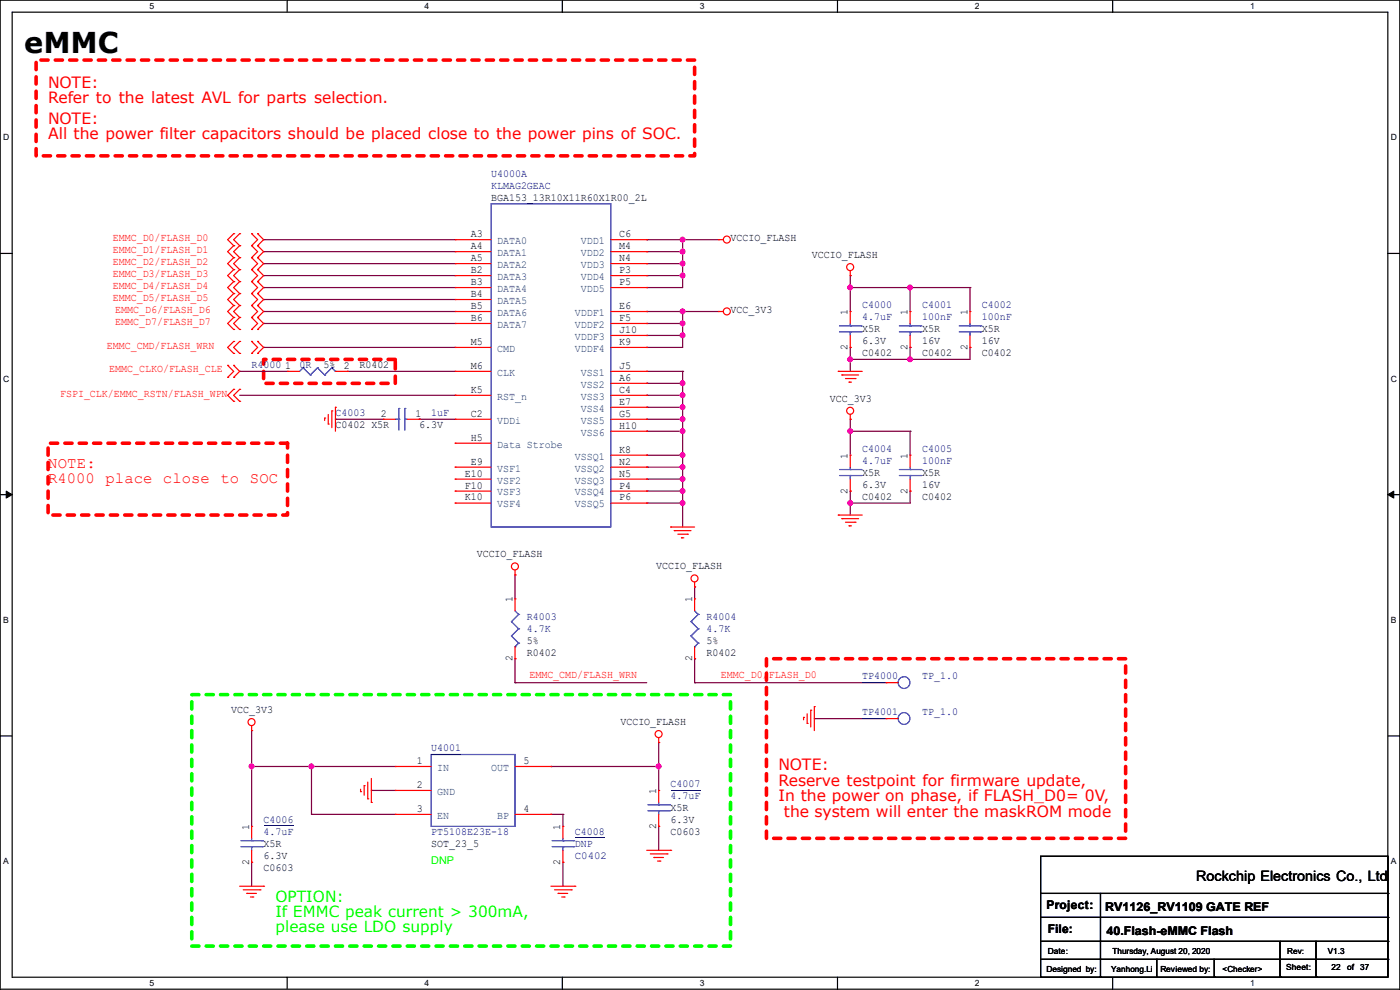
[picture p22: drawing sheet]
<svg xmlns="http://www.w3.org/2000/svg" width="297mm" height="210mm" viewBox="0 0 297 210" stroke-linecap="round" stroke-linejoin="round" font-family="sans-serif">
<defs><g id="words">
<text font-size="6.1" x="5.1" y="11.2">eMMC</text>
<g font-size="3.3" fill="#f00">
<text x="10.2" y="18.6">NOTE:</text>
<text x="10.2" y="21.9">Refer to the latest AVL for parts selection.</text>
<text x="10.2" y="26.2">NOTE:</text>
<text x="10.2" y="29.5">All the power filter capacitors should be placed close to the power pins of SOC.</text>
<text x="10.2" y="99.2">NOTE:</text>
<text x="10.2" y="102.5">R4000 place close to SOC</text>
<text x="165.1" y="163.4">NOTE:</text>
<text x="165.1" y="166.7">Reserve testpoint for firmware update,</text>
<text x="165.1" y="170">In the power on phase, if FLASH_D0= 0V,</text>
<text x="166.3" y="173.3">the system will enter the maskROM mode</text>
</g>
<g font-size="3.3" fill="#0f0">
<text x="58.5" y="191.3">OPTION:</text>
<text x="58.5" y="194.5">If EMMC peak current &gt; 300mA,</text>
<text x="58.5" y="197.8">please use LDO supply</text>
</g>
<text font-size="3" x="253.8" y="186.9">Rockchip Electronics Co., Ltd</text>
<g font-size="2.5">
<text x="222" y="192.9">Project:</text>
<text x="222.3" y="198">File:</text>
<text x="234.5" y="193.2">RV1126_RV1109 GATE REF</text>
<text x="234.7" y="198.2">40.Flash-eMMC Flash</text>
</g>
<g font-size="2.3" fill="#000080">
<text x="104.2" y="37.5">U4000A</text>
<text x="104.2" y="40">KLMAG2GEAC</text>
<text x="182.9" y="65.4">C4000</text>
<text x="195.6" y="65.4">C4001</text>
<text x="208.3" y="65.4">C4002</text>
<text x="182.9" y="67.9">4.7uF</text>
<text x="195.6" y="67.9">100nF</text>
<text x="208.3" y="67.9">100nF</text>
<text x="53.4" y="78.1">R4000</text>
<text x="63.5" y="78.1">0R</text>
<text x="71.2" y="88.3">C4003</text>
<text x="91.5" y="88.3">1uF</text>
<text x="182.9" y="95.9">C4004</text>
<text x="195.6" y="95.9">C4005</text>
<text x="182.9" y="98.4">4.7uF</text>
<text x="195.6" y="98.4">100nF</text>
<text x="111.8" y="131.4">R4003</text>
<text x="149.9" y="131.4">R4004</text>
<text x="111.8" y="134">4.7K</text>
<text x="149.9" y="134">4.7K</text>
<text x="182.9" y="144.1">TP4000</text>
<text x="195.6" y="144.1">TP_1.0</text>
<text x="182.9" y="151.8">TP4001</text>
<text x="195.6" y="151.8">TP_1.0</text>
<text x="91.5" y="159.4">U4001</text>
<text x="142.3" y="167">C4007</text>
<text x="142.3" y="169.5">4.7uF</text>
<text x="55.9" y="174.6">C4006</text>
<text x="55.9" y="177.2">4.7uF</text>
<text x="91.5" y="177.2">PT5108E23E-18</text>
<text x="122" y="177.2">C4008</text>
<text x="122" y="179.7">DNP</text>
<text x="122" y="182.2">C0402</text>
</g>
<g font-size="2.3">
<text x="104.2" y="42.5">BGA153_13R10X11R60X1R00_2L</text>
<text x="99.9" y="50.3">A3</text>
<text x="99.9" y="52.8">A4</text>
<text x="131.4" y="52.8">M4</text>
<text x="131.4" y="50.3">C6</text>
<text x="155" y="51.2">VCCIO_FLASH</text>
<text x="99.9" y="57.9">B2</text>
<text x="99.9" y="55.4">A5</text>
<text x="131.4" y="55.4">N4</text>
<text x="131.4" y="57.9">P3</text>
<text x="172.3" y="54.7">VCCIO_FLASH</text>
<text x="99.9" y="60.5">B3</text>
<text x="99.9" y="63">B4</text>
<text x="99.9" y="65.5">B5</text>
<text x="131.4" y="65.5">E6</text>
<text x="131.4" y="60.5">P5</text>
<text x="99.9" y="68.1">B6</text>
<text x="131.4" y="70.6">J10</text>
<text x="131.4" y="68.1">F5</text>
<text x="155" y="66.4">VCC_3V3</text>
<text x="179.8" y="66.8" transform="rotate(-90 179.8 66.8)">1</text>
<text x="182.9" y="70.5">X5R</text>
<text x="192.5" y="66.8" transform="rotate(-90 192.5 66.8)">1</text>
<text x="195.6" y="70.5">X5R</text>
<text x="205.2" y="66.8" transform="rotate(-90 205.2 66.8)">1</text>
<text x="208.3" y="70.5">X5R</text>
<text x="99.9" y="73.2">M5</text>
<text x="131.4" y="73.2">K9</text>
<text x="179.8" y="74.2" transform="rotate(-90 179.8 74.2)">2</text>
<text x="182.9" y="75.6">C0402</text>
<text x="182.9" y="73">6.3V</text>
<text x="192.5" y="74.2" transform="rotate(-90 192.5 74.2)">2</text>
<text x="195.6" y="75.6">C0402</text>
<text x="195.6" y="73">16V</text>
<text x="205.2" y="74.2" transform="rotate(-90 205.2 74.2)">2</text>
<text x="208.3" y="75.6">C0402</text>
<text x="208.3" y="73">16V</text>
<text x="60.5" y="78.2">1</text>
<text x="68.6" y="78.1">5%</text>
<text x="72.9" y="78.2">2</text>
<text x="76.2" y="78.1">R0402</text>
<text x="99.9" y="83.3">K5</text>
<text x="99.9" y="78.2">M6</text>
<text x="131.4" y="80.8">A6</text>
<text x="131.4" y="78.2">J5</text>
<text x="131.4" y="83.3">C4</text>
<text x="80.8" y="88.4">2</text>
<text x="88.2" y="88.4">1</text>
<text x="99.9" y="88.4">C2</text>
<text x="131.4" y="85.9">E7</text>
<text x="131.4" y="88.4">G5</text>
<text x="176.1" y="85.2">VCC_3V3</text>
<text x="71.2" y="90.8">C0402 X5R</text>
<text x="88.9" y="90.8">6.3V</text>
<text x="99.9" y="93.5">H5</text>
<text x="131.4" y="90.9">H10</text>
<text x="98.6" y="101.1">E10</text>
<text x="99.9" y="98.6">E9</text>
<text x="131.4" y="101.1">N5</text>
<text x="131.4" y="98.6">N2</text>
<text x="131.4" y="96">K8</text>
<text x="179.8" y="97.3" transform="rotate(-90 179.8 97.3)">1</text>
<text x="182.9" y="101">X5R</text>
<text x="192.5" y="97.3" transform="rotate(-90 192.5 97.3)">1</text>
<text x="195.6" y="101">X5R</text>
<text x="98.6" y="103.6">F10</text>
<text x="98.6" y="106.2">K10</text>
<text x="131.4" y="103.6">P4</text>
<text x="131.4" y="106.2">P6</text>
<text x="179.8" y="104.7" transform="rotate(-90 179.8 104.7)">2</text>
<text x="182.9" y="106">C0402</text>
<text x="182.9" y="103.5">6.3V</text>
<text x="192.5" y="104.7" transform="rotate(-90 192.5 104.7)">2</text>
<text x="195.6" y="106">C0402</text>
<text x="195.6" y="103.5">16V</text>
<text x="101.1" y="118.2">VCCIO_FLASH</text>
<text x="139.2" y="120.8">VCCIO_FLASH</text>
<text x="108.7" y="127.8" transform="rotate(-90 108.7 127.8)">1</text>
<text x="146.8" y="127.8" transform="rotate(-90 146.8 127.8)">1</text>
<text x="111.8" y="136.5">5%</text>
<text x="149.9" y="136.5">5%</text>
<text x="108.7" y="140.3" transform="rotate(-90 108.7 140.3)">2</text>
<text x="111.8" y="139.1">R0402</text>
<text x="146.8" y="140.3" transform="rotate(-90 146.8 140.3)">2</text>
<text x="149.9" y="139.1">R0402</text>
<text x="49.1" y="151.3">VCC_3V3</text>
<text x="131.6" y="153.8">VCCIO_FLASH</text>
<text x="88.4" y="162.1">1</text>
<text x="88.4" y="167.1">2</text>
<text x="111" y="162.1">5</text>
<text x="88.4" y="172.2">3</text>
<text x="111" y="172.2">4</text>
<text x="139.2" y="168.4" transform="rotate(-90 139.2 168.4)">1</text>
<text x="142.3" y="172.1">X5R</text>
<text x="52.8" y="176.1" transform="rotate(-90 52.8 176.1)">1</text>
<text x="55.9" y="179.7">X5R</text>
<text x="91.5" y="179.7">SOT_23_5</text>
<text x="118.9" y="176.1" transform="rotate(-90 118.9 176.1)">1</text>
<text x="139.2" y="175.8" transform="rotate(-90 139.2 175.8)">2</text>
<text x="142.3" y="177.2">C0603</text>
<text x="142.3" y="174.6">6.3V</text>
<text x="52.8" y="183.4" transform="rotate(-90 52.8 183.4)">2</text>
<text x="55.9" y="184.8">C0603</text>
<text x="55.9" y="182.2">6.3V</text>
<text x="118.9" y="183.4" transform="rotate(-90 118.9 183.4)">2</text>
</g>
<g font-size="2.3" fill="#f00">
<text x="23.9" y="51.2">EMMC_D0/FLASH_D0</text>
<text x="23.9" y="53.7">EMMC_D1/FLASH_D1</text>
<text x="23.9" y="56.3">EMMC_D2/FLASH_D2</text>
<text x="23.9" y="58.8">EMMC_D3/FLASH_D3</text>
<text x="23.9" y="61.3">EMMC_D4/FLASH_D4</text>
<text x="23.9" y="63.9">EMMC_D5/FLASH_D5</text>
<text x="24.4" y="66.4">EMMC_D6/FLASH_D6</text>
<text x="24.4" y="69">EMMC_D7/FLASH_D7</text>
<text x="22.6" y="74">EMMC_CMD/FLASH_WRN</text>
<text x="23.2" y="78.9">EMMC_CLKO/FLASH_CLE</text>
<text x="12.7" y="84.2">FSPI_CLK/EMMC_RSTN/FLASH_WPN</text>
<text x="112.3" y="143.9">EMMC_CMD/FLASH_WRN</text>
<text x="153" y="143.9">EMMC_D0/FLASH_D0</text>
</g>
<g font-size="2.3" fill="#004080">
<text x="105.5" y="51.8">DATA0</text>
<text x="123.2" y="51.8">VDD1</text>
<text x="105.5" y="59.4">DATA3</text>
<text x="105.5" y="54.3">DATA1</text>
<text x="105.5" y="56.9">DATA2</text>
<text x="123.2" y="56.9">VDD3</text>
<text x="123.2" y="54.3">VDD2</text>
<text x="123.2" y="59.4">VDD4</text>
<text x="105.5" y="61.9">DATA4</text>
<text x="105.5" y="64.5">DATA5</text>
<text x="123.2" y="61.9">VDD5</text>
<text x="105.5" y="67">DATA6</text>
<text x="105.5" y="69.6">DATA7</text>
<text x="122" y="69.6">VDDF2</text>
<text x="122" y="67">VDDF1</text>
<text x="105.5" y="74.6">CMD</text>
<text x="122" y="74.6">VDDF4</text>
<text x="122" y="72.1">VDDF3</text>
<text x="105.5" y="79.7">CLK</text>
<text x="123.2" y="82.3">VSS2</text>
<text x="123.2" y="79.7">VSS1</text>
<text x="105.5" y="84.8">RST_n</text>
<text x="105.5" y="89.9">VDDi</text>
<text x="123.2" y="87.3">VSS4</text>
<text x="123.2" y="84.8">VSS3</text>
<text x="123.2" y="89.9">VSS5</text>
<text x="105.5" y="95">Data Strobe</text>
<text x="123.2" y="92.4">VSS6</text>
<text x="105.5" y="100">VSF1</text>
<text x="122" y="100">VSSQ2</text>
<text x="122" y="97.5">VSSQ1</text>
<text x="105.5" y="102.6">VSF2</text>
<text x="105.5" y="105.1">VSF3</text>
<text x="105.5" y="107.7">VSF4</text>
<text x="122" y="105.1">VSSQ4</text>
<text x="122" y="102.6">VSSQ3</text>
<text x="122" y="107.7">VSSQ5</text>
<text x="92.8" y="163.5">IN</text>
<text x="104.2" y="163.5">OUT</text>
<text x="92.8" y="168.6">GND</text>
<text x="92.8" y="173.7">EN</text>
<text x="105.5" y="173.7">BP</text>
</g>
<text font-size="2.3" fill="#0f0" x="91.5" y="183.2">DNP</text>
<g font-size="1.8">
<text x="31.7" y="1.9">5</text>
<text x="90.1" y="1.9">4</text>
<text x="148.5" y="1.9">3</text>
<text x="206.8" y="1.9">2</text>
<text x="265.2" y="1.9">1</text>
<text x=".7" y="29.8">D</text>
<text x="295.1" y="29.8">D</text>
<text x=".7" y="80.9">C</text>
<text x="295.1" y="80.9">C</text>
<text x=".7" y="132.1">B</text>
<text x="295.1" y="132.1">B</text>
<text x=".7" y="183.3">A</text>
<text x="295.1" y="183.3">A</text>
<text x="222.3" y="202.3">Date:</text>
<text x="236" y="202.3">Thursday, August 20, 2020</text>
<text x="281.7" y="202.3">V1.3</text>
<text x="31.7" y="209.2">5</text>
<text x="90.1" y="209.2">4</text>
<text x="148.5" y="209.2">3</text>
<text x="206.8" y="209.2">2</text>
<text x="222" y="206.1">Designed by:</text>
<text x="235.7" y="206.1">Yanhong.Li</text>
<text x="246.2" y="206.1">Reviewed by:</text>
<text x="259.4" y="206.1">&lt;Checker&gt;</text>
<text x="265.2" y="209.2">1</text>
<text x="272.8" y="205.9">Sheet:</text>
<text x="282.5" y="205.9">22</text>
<text x="285.8" y="205.9">of</text>
<text x="288.6" y="205.9">37</text>
</g>
<text font-size="1.7" x="273.1" y="202.3">Rev:</text>
</g></defs>
<path d="M0 0h297v209.8h-297zM2.6 2.6h291.8v204.7h-291.8z" fill="none" stroke="#000" stroke-width=".25"/>
<g fill="#fff">
<path d="M31.7 .3h1v2h-1z"/>
<path d="M31.7 207.6h1v1.9h-1z"/>
</g>
<path d="M60.9 0v2.6M60.9 207.3v2.5" fill="none" stroke="#000" stroke-width=".25"/>
<g fill="#fff">
<path d="M90.1 .3h1v2h-1z"/>
<path d="M90.1 207.6h1v1.9h-1z"/>
</g>
<path d="M119.3 0v2.6M119.3 207.3v2.5" fill="none" stroke="#000" stroke-width=".25"/>
<g fill="#fff">
<path d="M148.5 .3h.9v2h-.9z"/>
<path d="M148.5 207.6h.9v1.9h-.9z"/>
</g>
<path d="M177.7 0v2.6M177.7 207.3v2.5" fill="none" stroke="#000" stroke-width=".25"/>
<g fill="#fff">
<path d="M206.8 .3h1v2h-1z"/>
<path d="M206.8 207.6h1v1.9h-1z"/>
</g>
<path d="M236.1 0v2.6M236.1 207.3v2.5" fill="none" stroke="#000" stroke-width=".25"/>
<g fill="#fff">
<path d="M265.2 .3h1v2h-1z"/>
<path d="M265.2 207.6h1v1.9h-1z"/>
<path d="M.7 28.2h1.2v1.9h-1.2z"/>
<path d="M295.1 28.2h1.2v1.9h-1.2z"/>
<path d="M.7 79.3h1.2v2h-1.2z"/>
<path d="M295.1 79.3h1.2v2h-1.2z"/>
</g>
<path d="M0 53.8h2.6M294.4 53.8h2.6" fill="none" stroke="#000" stroke-width=".25"/>
<g fill="#fff">
<path d="M.7 130.5h1.2v2h-1.2z"/>
<path d="M295.1 130.5h1.1v2h-1.1z"/>
</g>
<path d="M0 104.9h2.6M294.4 104.9h2.6" fill="none" stroke="#000" stroke-width=".25"/>
<path d="M1.3 104.2l1.3 .7-1.3 .8zM294.4 104.9l1.3-.7v1.5z" fill="#000" stroke="#000" stroke-width=".21"/>
<g fill="#fff">
<path d="M.7 181.7h1.2v2h-1.2z"/>
<path d="M295.1 181.7h1.1v2h-1.1z"/>
</g>
<g fill="none" stroke="#000" stroke-width=".25">
<path d="M0 156.1h2.6M294.4 156.1h2.6M220.8 181.7h73.6v25.6h-73.6zM220.8 189.5h73.6M220.8 194.6h73.6M220.8 199.7h73.6M233.5 189.5v17.8M271.6 199.7v7.6M279.2 199.7v7.6M294.4 189.5h.1M294.4 194.6h.1M294.4 199.7h.1"/>
<path d="M220.8 203.5h73.6M233.5 207.3h.1M245.4 207.3h.1M245.4 203.5v3.8M257.6 207.3h.1M257.6 203.5v3.8M271.6 207.3h.1M279.2 207.3h.1M294.4 203.5h.1"/>
</g>
<path d="M7.7 12.7h139.7v20.4h-139.7zM55.9 76.2h28v5.1h-28zM10.2 94h50.8v15.3h-50.8zM162.6 139.7h76.2v38.1h-76.2z" fill="none" stroke="#f00" stroke-width=".76" stroke-dasharray="1.5 1.5"/>
<path d="M40.7 147.4h114.3v53.3h-114.3z" fill="none" stroke="#0f0" stroke-width=".76" stroke-dasharray="1.5 1.5"/>
<g fill="none" stroke="#800040" stroke-width=".25">
<path d="M55.9 50.8h.1M55.9 53.4h.1M55.9 55.9h.1M55.9 58.5h.1M55.9 50.8h40.7M55.9 53.4h40.7M55.9 55.9h40.7M55.9 58.5h40.7M137.2 58.5h.1M137.2 50.8h.1M137.2 53.4h.1M137.2 55.9h.1"/>
<path d="M137.2 50.8h15.2M137.2 53.4h7.6M137.2 55.9h7.6M137.2 58.5h7.6M144.8 50.8h.1M144.8 55.9h.1M144.8 58.5h.1M144.8 53.4h.1M144.8 50.8v10.2h-7.6M180.4 58.5h.1M180.4 58.5v7.6M50.8 78.8h.1"/>
<path d="M50.8 78.8h10.2M55.9 73.7h.1M55.9 61h.1M55.9 63.5h.1M55.9 66.1h.1M55.9 68.6h.1M55.9 61h40.7M55.9 73.7h40.7M55.9 66.1h40.7M55.9 63.5h40.7M55.9 68.6h40.7M73.7 78.8h.1"/>
<path d="M73.7 78.8h22.9M137.2 61h.1M137.2 71.2h.1M137.2 73.7h.1M137.2 66.1h.1M137.2 68.6h.1M137.2 78.8h.1M137.2 78.8h7.6M137.2 66.1h15.2M137.2 68.6h7.6M137.2 71.2h7.6M144.8 66.1h.1"/>
<path d="M144.8 68.6h.1M144.8 71.2h.1M144.8 78.8h.1M144.8 66.1v7.6h-7.6M144.8 78.8v33M180.4 76.2h.1M180.4 73.7h.1M180.4 61h.1M180.4 73.7v5.1M180.4 61h25.4M193.1 73.7h.1M193.1 61h.1"/>
<path d="M193.1 76.2h.1M193.1 61v5.1M193.1 73.7v2.5M205.8 73.7h.1M205.8 61h.1M205.8 73.7v2.5h-25.4M205.8 61v5.1M50.8 83.9h45.8M71.2 88.9h.1M71.2 88.9h10.1M88.9 88.9h.1M88.9 88.9h7.7"/>
<path d="M96.6 83.9h.1M137.2 88.9h.1M137.2 99.1h.1M137.2 83.9h.1M137.2 86.4h.1M137.2 96.6h.1M137.2 81.3h.1M137.2 91.5h.1M137.2 83.9h7.6M137.2 88.9h7.6M137.2 99.1h7.6M137.2 86.4h7.6"/>
<path d="M137.2 96.6h7.6M137.2 81.3h7.6M137.2 91.5h7.6M144.8 91.5h.1M144.8 88.9h.1M144.8 86.4h.1M144.8 96.6h.1M144.8 81.3h.1M144.8 83.9h.1M144.8 99.1h.1M180.4 91.5h.1M180.4 88.9h.1"/>
<path d="M180.4 88.9v7.7M180.4 91.5h12.7M193.1 91.5h.1M193.1 91.5v5.1M137.2 101.6h.1M137.2 104.2h.1M137.2 106.7h.1M137.2 101.6h7.6M137.2 104.2h7.6M137.2 106.7h7.6M144.8 101.6h.1M144.8 104.2h.1"/>
<path d="M144.8 106.7h.1M180.4 104.2h.1M180.4 106.7h.1M180.4 104.2v5.1M193.1 104.2h.1M193.1 104.2v2.5h-12.7M109.3 139.7h.1M109.3 122h.1M109.3 122v5M109.3 139.7v5.1M147.4 124.5h.1M147.4 139.7h.1"/>
<path d="M147.4 124.5v2.5M147.4 139.7v5.1M53.4 155h.1M53.4 155v20.3M109.3 144.8h.1M109.3 144.8h27.9M139.7 157.5h.1M139.7 157.5v10.2M147.4 144.8h.1M147.4 144.8h40.6M172.8 152.4h.1M172.8 152.4h15.2"/>
<path d="M53.4 162.6h.1M53.4 162.6h30.5M66.1 162.6h.1M66.1 172.8h.1M66.1 172.8h17.8M66.1 162.6v10.2M78.8 167.7h.1M78.8 167.7h5.1M116.9 162.6h.1M116.9 172.8h.1M116.9 162.6h22.8M116.9 172.8h2.5"/>
<path d="M119.4 172.8h.1M119.4 172.8v2.5M139.7 175.3h.1M139.7 162.6h.1M139.7 175.3v5.1M53.4 182.9h.1M53.4 182.9v5.1M119.4 182.9h.1M119.4 182.9v5.1"/>
</g>
<g fill="#f0f" stroke="#f0f" stroke-width=".25">
<circle cx="193.1" cy="76.2" r=".49"/>
<circle cx="180.4" cy="76.2" r=".49"/>
<circle cx="193.1" cy="61" r=".49"/>
<circle cx="180.4" cy="61" r=".49"/>
<circle cx="144.8" cy="50.8" r=".49"/>
<circle cx="144.8" cy="66.1" r=".49"/>
<circle cx="144.8" cy="104.2" r=".49"/>
<circle cx="144.8" cy="101.6" r=".49"/>
<circle cx="144.8" cy="106.7" r=".49"/>
<circle cx="144.8" cy="96.5" r=".49"/>
<circle cx="144.8" cy="91.5" r=".49"/>
<circle cx="144.8" cy="88.9" r=".49"/>
<circle cx="144.8" cy="71.1" r=".49"/>
<circle cx="144.8" cy="68.6" r=".49"/>
<circle cx="144.8" cy="58.4" r=".49"/>
<circle cx="144.8" cy="55.9" r=".49"/>
<circle cx="144.8" cy="53.4" r=".49"/>
<circle cx="144.8" cy="81.3" r=".49"/>
<circle cx="144.8" cy="99.1" r=".49"/>
<circle cx="144.8" cy="83.8" r=".49"/>
<circle cx="144.8" cy="86.4" r=".49"/>
<circle cx="180.4" cy="91.5" r=".49"/>
<circle cx="180.4" cy="106.7" r=".49"/>
<circle cx="66.1" cy="162.6" r=".49"/>
<circle cx="139.7" cy="162.6" r=".49"/>
<circle cx="53.4" cy="162.6" r=".49"/>
</g>
<g fill="none" stroke="#f00" stroke-width=".25">
<path d="M49.6 49.6h.1M49.6 52.1h.1M49.6 54.7h.1M49.6 57.2h.1M49.6 59.7h.1M49.6 57.2l-1.3 1.3 1.3 1.2M49.6 49.6l-1.3 1.2 1.3 1.3M49.6 59.7l-1.3 1.3 1.3 1.3M49.6 52.1l-1.3 1.3 1.3 1.3M49.6 54.7l-1.3 1.2 1.3 1.3M50.8 49.6h.1M50.8 52.1h.1"/>
<path d="M50.8 54.7h.1M50.8 57.2h.1M50.8 59.7h.1M50.8 54.7l-1.2 1.2 1.2 1.3M50.8 49.6l-1.2 1.2 1.2 1.3M50.8 57.2l-1.2 1.3 1.2 1.2M50.8 52.1l-1.2 1.3 1.2 1.3M50.8 59.7l-1.2 1.3 1.2 1.3M53.4 49.6h.1M53.4 52.1h.1M53.4 54.7h.1M53.4 57.2h.1"/>
<path d="M53.4 59.7h.1M53.4 49.6l1.3 1.2-1.3 1.3M53.4 54.7l1.3 1.2-1.3 1.3M53.4 52.1l1.3 1.3-1.3 1.3M53.4 57.2l1.3 1.3-1.3 1.2M53.4 59.7l1.3 1.3-1.3 1.3M54.7 52.1h.1M54.7 49.6h.1M54.7 54.7h.1M54.7 57.2h.1M54.7 59.7h.1M54.7 49.6l1.2 1.2-1.2 1.3"/>
<path d="M54.7 57.2l1.2 1.3-1.2 1.2M54.7 52.1l1.2 1.3-1.2 1.3M54.7 59.7l1.2 1.3-1.2 1.3M54.7 54.7l1.2 1.2-1.2 1.3M96.6 58.5h.1M96.6 50.8h.1M96.6 53.4h.1M96.6 55.9h.1M96.6 50.8h7.6M96.6 58.5h7.6M96.6 53.4h7.6M96.6 55.9h7.6"/>
<path d="M129.6 50.8h7.6M129.6 58.5h7.6M129.6 53.4h7.6M129.6 55.9h7.6M137.2 55.9h.1M137.2 53.4h.1M137.2 50.8h.1M137.2 58.5h.1M152.4 50.8h.1M152.4 50.8h1.1M180.4 58.5h.1M180.4 57.4v1.1"/>
<path d="M48.3 77.5h.1M48.3 77.5l1.3 1.3-1.3 1.3M49.6 77.5h.1M49.6 72.4h.1M49.6 75h.1M49.6 62.3h.1M49.6 64.8h.1M49.6 67.4h.1M49.6 69.9h.1M49.6 77.5l1.2 1.3-1.2 1.3M49.6 64.8l-1.3 1.3 1.3 1.3M49.6 72.4l-1.3 1.3 1.3 1.3"/>
<path d="M49.6 62.3l-1.3 1.2 1.3 1.3M49.6 67.4l-1.3 1.2 1.3 1.3M50.8 72.4h.1M50.8 75h.1M50.8 62.3h.1M50.8 64.8h.1M50.8 67.4h.1M50.8 69.9h.1M50.8 67.4l-1.2 1.2 1.2 1.3M50.8 72.4l-1.2 1.3 1.2 1.3M50.8 62.3l-1.2 1.2 1.2 1.3M50.8 64.8l-1.2 1.3 1.2 1.3"/>
<path d="M53.4 72.4h.1M53.4 75h.1M53.4 62.3h.1M53.4 64.8h.1M53.4 67.4h.1M53.4 69.9h.1M53.4 72.4l1.3 1.3-1.3 1.3M53.4 67.4l1.3 1.2-1.3 1.3M53.4 62.3l1.3 1.2-1.3 1.3M53.4 64.8l1.3 1.3-1.3 1.3M54.7 75h.1M54.7 72.4h.1"/>
<path d="M54.7 62.3h.1M54.7 64.8h.1M54.7 67.4h.1M54.7 69.9h.1M54.7 72.4l1.2 1.3-1.2 1.3M54.7 64.8l1.2 1.3-1.2 1.3M54.7 62.3l1.2 1.2-1.2 1.3M54.7 67.4l1.2 1.2-1.2 1.3M61 78.8h.1M61 78.8h2.5M71.2 78.8h2.5M73.7 78.8h.1"/>
<path d="M96.6 61h.1M96.6 63.5h.1M96.6 66.1h.1M96.6 68.6h.1M96.6 73.7h.1M96.6 78.8h.1M96.6 78.8h7.6M96.6 66.1h7.6M96.6 61h7.6M96.6 63.5h7.6M96.6 68.6h7.6M96.6 73.7h7.6"/>
<path d="M129.6 78.8h7.6M129.6 66.1h7.6M129.6 61h7.6M129.6 68.6h7.6M129.6 73.7h7.6M129.6 71.2h7.6M137.2 73.7h.1M137.2 71.2h.1M137.2 68.6h.1M137.2 78.8h.1M137.2 66.1h.1M137.2 61h.1"/>
<path d="M152.4 66.1h.1M152.4 66.1h1.1M177.8 78.8h.1M177.8 78.8h5.1M178.6 79.5h.1M178.6 79.5h3.6M180.4 66.1h.1M180.4 73.7h.1M180.4 66.1v2.5M180.4 71.2v2.5M193.1 66.1h.1M193.1 73.7h.1"/>
<path d="M193.1 66.1v2.5M193.1 71.2v2.5M205.8 66.1h.1M205.8 73.7h.1M205.8 66.1v2.5M205.8 71.2v2.5M48.3 80.1h.1M49.6 80.1h.1M49.6 85.1h.1M49.6 82.6h.1M49.6 82.6l-1.3 1.3 1.3 1.2M50.8 85.1h.1"/>
<path d="M50.8 82.6h.1M50.8 82.6l-1.2 1.3 1.2 1.2M68.9 88.7h.1M68.9 88.7v.5M69.6 90h.1M69.6 87.9v2.1M70.4 87.2h.1M70.4 87.2v3.5M71.2 86.4h.1M71.2 86.4v5.1M81.3 88.9h.1M81.3 88.9h2.6"/>
<path d="M86.4 88.9h2.5M88.9 88.9h.1M96.6 83.9h.1M96.6 88.9h.1M96.6 94h.1M96.6 99.1h.1M96.6 88.9h7.6M96.6 83.9h7.6M96.6 99.1h7.6M96.6 94h7.6M129.6 88.9h7.6M129.6 86.4h7.6"/>
<path d="M129.6 81.3h7.6M129.6 83.9h7.6M129.6 99.1h7.6M129.6 96.6h7.6M129.6 91.5h7.6M137.2 86.4h.1M137.2 81.3h.1M137.2 99.1h.1M137.2 96.6h.1M137.2 83.9h.1M137.2 88.9h.1M137.2 91.5h.1"/>
<path d="M179.4 80.3h2M180.1 81.1h.1M180.1 81.1h.5M180.4 88.9h.1M180.4 96.6h.1M180.4 87.9v1M180.4 96.6v2.5M181.4 80.3h.1M193.1 96.6h.1M193.1 96.6v2.5M96.6 101.6h.1M96.6 104.2h.1"/>
<path d="M96.6 106.7h.1M96.6 104.2h7.6M96.6 101.6h7.6M96.6 106.7h7.6M129.6 104.2h7.6M129.6 101.6h7.6M129.6 106.7h7.6M137.2 104.2h.1M137.2 101.6h.1M137.2 106.7h.1M142.3 111.8h.1M142.3 111.8h5.1"/>
<path d="M143 112.6h.1M143 112.6h3.6M143.8 113.3h2M144.6 114.1h.1M144.6 114.1h.5M145.8 113.3h.1M177.8 109.3h.1M177.8 109.3h5.1M178.6 110h.1M178.6 110h3.6M179.4 110.8h2M180.1 111.5h.1"/>
<path d="M180.1 111.5h.5M180.4 104.2h.1M180.4 101.6v2.6M181.4 110.8h.1M193.1 104.2h.1M193.1 101.6v2.6M109.3 122h.1M109.3 127h.1M109.3 139.7h.1M109.3 120.9v1.1M109.3 127v2.6M109.3 137.2v2.5"/>
<path d="M147.4 124.5h.1M147.4 127h.1M147.4 139.7h.1M147.4 123.5v1M147.4 127v2.6M147.4 137.2v2.5M53.4 155h.1M53.4 154v1M139.7 157.5h.1M139.7 156.5v1M170.5 152.2h.1M170.5 152.2v.5"/>
<path d="M171.2 153.5h.1M171.2 151.4v2.1M172 150.7h.1M172 150.7v3.5M172.8 149.9h.1M172.8 149.9v5.1M188 144.8h.1M188 152.4h.1M188 144.8h2.5M188 152.4h2.5M53.4 175.3h.1M53.4 175.3v2.5"/>
<path d="M76.5 167.9h.1M76.5 167.4v.5M77.3 166.7h.1M77.3 166.7v2M78 169.5h.1M78 165.9v3.6M78.8 170.2h.1M78.8 165.1v5.1M83.9 162.6h.1M83.9 167.7h.1M83.9 172.8h.1M83.9 162.6h7.6"/>
<path d="M83.9 167.7h7.6M83.9 172.8h7.6M109.3 162.6h7.6M109.3 172.8h7.6M116.9 172.8h.1M116.9 162.6h.1M119.4 175.3h.1M119.4 175.3v2.5M139.7 167.7h.1M139.7 175.3h.1M139.7 167.7v2.5M139.7 172.8v2.5"/>
<path d="M50.8 188h5.1M51.6 188.8h3.6M52.4 189.5h.1M52.4 189.5h2M53.1 190.3h.5M53.4 182.9h.1M53.4 180.4v2.5M53.6 190.3h.1M55.2 188.8h.1M55.9 188h.1M116.9 188h5.1M117.6 188.8h3.6"/>
<path d="M118.4 189.5h.1M118.4 189.5h2M119.2 190.3h.5M119.4 182.9h.1M119.4 180.4v2.5M119.7 190.3h.1M121.2 188.8h.1M122 188h.1M137.2 180.4h5.1M138 181.1h3.5M138.7 181.9h.1M138.7 181.9h2.1"/>
<path d="M139.5 182.7h.5M140 182.7h.1M141.5 181.1h.1M142.3 180.4h.1"/>
<circle cx="154.2" cy="50.8" r=".74"/>
<circle cx="180.4" cy="56.7" r=".74"/>
<circle cx="154.2" cy="66.1" r=".74"/>
<circle cx="180.4" cy="87.1" r=".74"/>
<circle cx="109.2" cy="120.2" r=".74"/>
<circle cx="147.3" cy="122.7" r=".74"/>
<circle cx="53.4" cy="153.2" r=".74"/>
<circle cx="139.7" cy="155.7" r=".74"/>
</g>
<g fill="none" stroke="#00f" stroke-width=".25">
<path d="M104.2 43.2h25.4v68.6h-25.4zM64.3 78h.1M64.3 78l-.8 .8M64.3 78l1.5 1.5M65.8 79.5h.1M67.4 78h.1M67.4 78l-1.6 1.5M67.4 78l1.5 1.5M68.9 79.5h.1M70.4 78h.1M70.4 78l-1.5 1.5M70.4 78l.8 .8"/>
<path d="M71.2 78.8h.1M178.1 70.4h4.6M178.1 69.1h4.6M180.4 69.1h.1M180.4 70.4h.1M180.4 68.6v.5M180.4 70.4v.8M182.7 70.4h.1M182.7 69.1h.1M190.8 70.4h4.6M190.8 69.1h4.6M193.1 69.1h.1"/>
<path d="M193.1 70.4h.1M193.1 68.6v.5M193.1 70.4v.8M195.4 70.4h.1M195.4 69.1h.1M203.5 70.4h4.6M203.5 69.1h4.6M205.8 69.1h.1M205.8 70.4h.1M205.8 68.6v.5M205.8 70.4v.8M208.1 70.4h.1"/>
<path d="M208.1 69.1h.1M83.9 88.9h.7M84.6 86.7h.1M84.6 88.9h.1M84.6 86.7v4.5M85.9 88.9h.1M85.9 86.7h.1M85.9 88.9h.5M85.9 86.7v4.5M178.1 99.6h4.6M180.4 99.6h.1M180.4 99.1v.5"/>
<path d="M182.7 99.6h.1M190.8 99.6h4.6M193.1 99.6h.1M193.1 99.1v.5M195.4 99.6h.1M178.1 100.9h4.6M180.4 100.9h.1M180.4 100.9v.7M182.7 100.9h.1M190.8 100.9h4.6M193.1 100.9h.1M193.1 100.9v.7"/>
<path d="M195.4 100.9h.1M108.5 131.9h.1M108.5 134.9h.1M108.5 131.9l1.5 1.5M108.5 134.9l1.5 1.5M109.3 137.2h.1M109.3 129.6l.7 .7M110 130.3h.1M110 133.4h.1M110 136.4h.1M110 130.3l-1.5 1.6M110 133.4l-1.5 1.5"/>
<path d="M110 136.4l-.7 .8M146.6 131.9h.1M146.6 134.9h.1M146.6 131.9l1.5 1.5M146.6 134.9l1.5 1.5M147.4 137.2h.1M147.4 129.6l.7 .7M148.1 130.3h.1M148.1 133.4h.1M148.1 136.4h.1M148.1 130.3l-1.5 1.6M148.1 133.4l-1.5 1.5"/>
<path d="M148.1 136.4l-.7 .8M51.1 179.6h4.6M51.1 178.4h4.6M53.4 178.4h.1M53.4 179.6h.1M53.4 177.8v.6M53.4 179.6v.8M55.7 179.6h.1M55.7 178.4h.1M91.5 160.1h17.8v15.2h-17.8zM117.1 179.6h4.6M117.1 178.4h4.6"/>
<path d="M119.4 178.4h.1M119.4 179.6h.1M119.4 177.8v.6M119.4 179.6v.8M121.7 179.6h.1M121.7 178.4h.1M137.5 172h4.5M137.5 170.7h4.5M139.7 170.7h.1M139.7 172h.1M139.7 170.2v.5M139.7 172v.8"/>
<path d="M142 172h.1M142 170.7h.1"/>
<circle cx="191.8" cy="144.8" r="1.25"/>
<circle cx="191.8" cy="152.4" r="1.25"/>
</g>
<path d="M91.5 160h6.3M182.9 144.7h7.6M182.9 152.4h7.6M55.9 175.2h6.4M122 177.8h6.3M142.3 167.6h6.3" fill="none" stroke="#000080" stroke-width=".21"/>
<use href="#words"/>
</svg>
